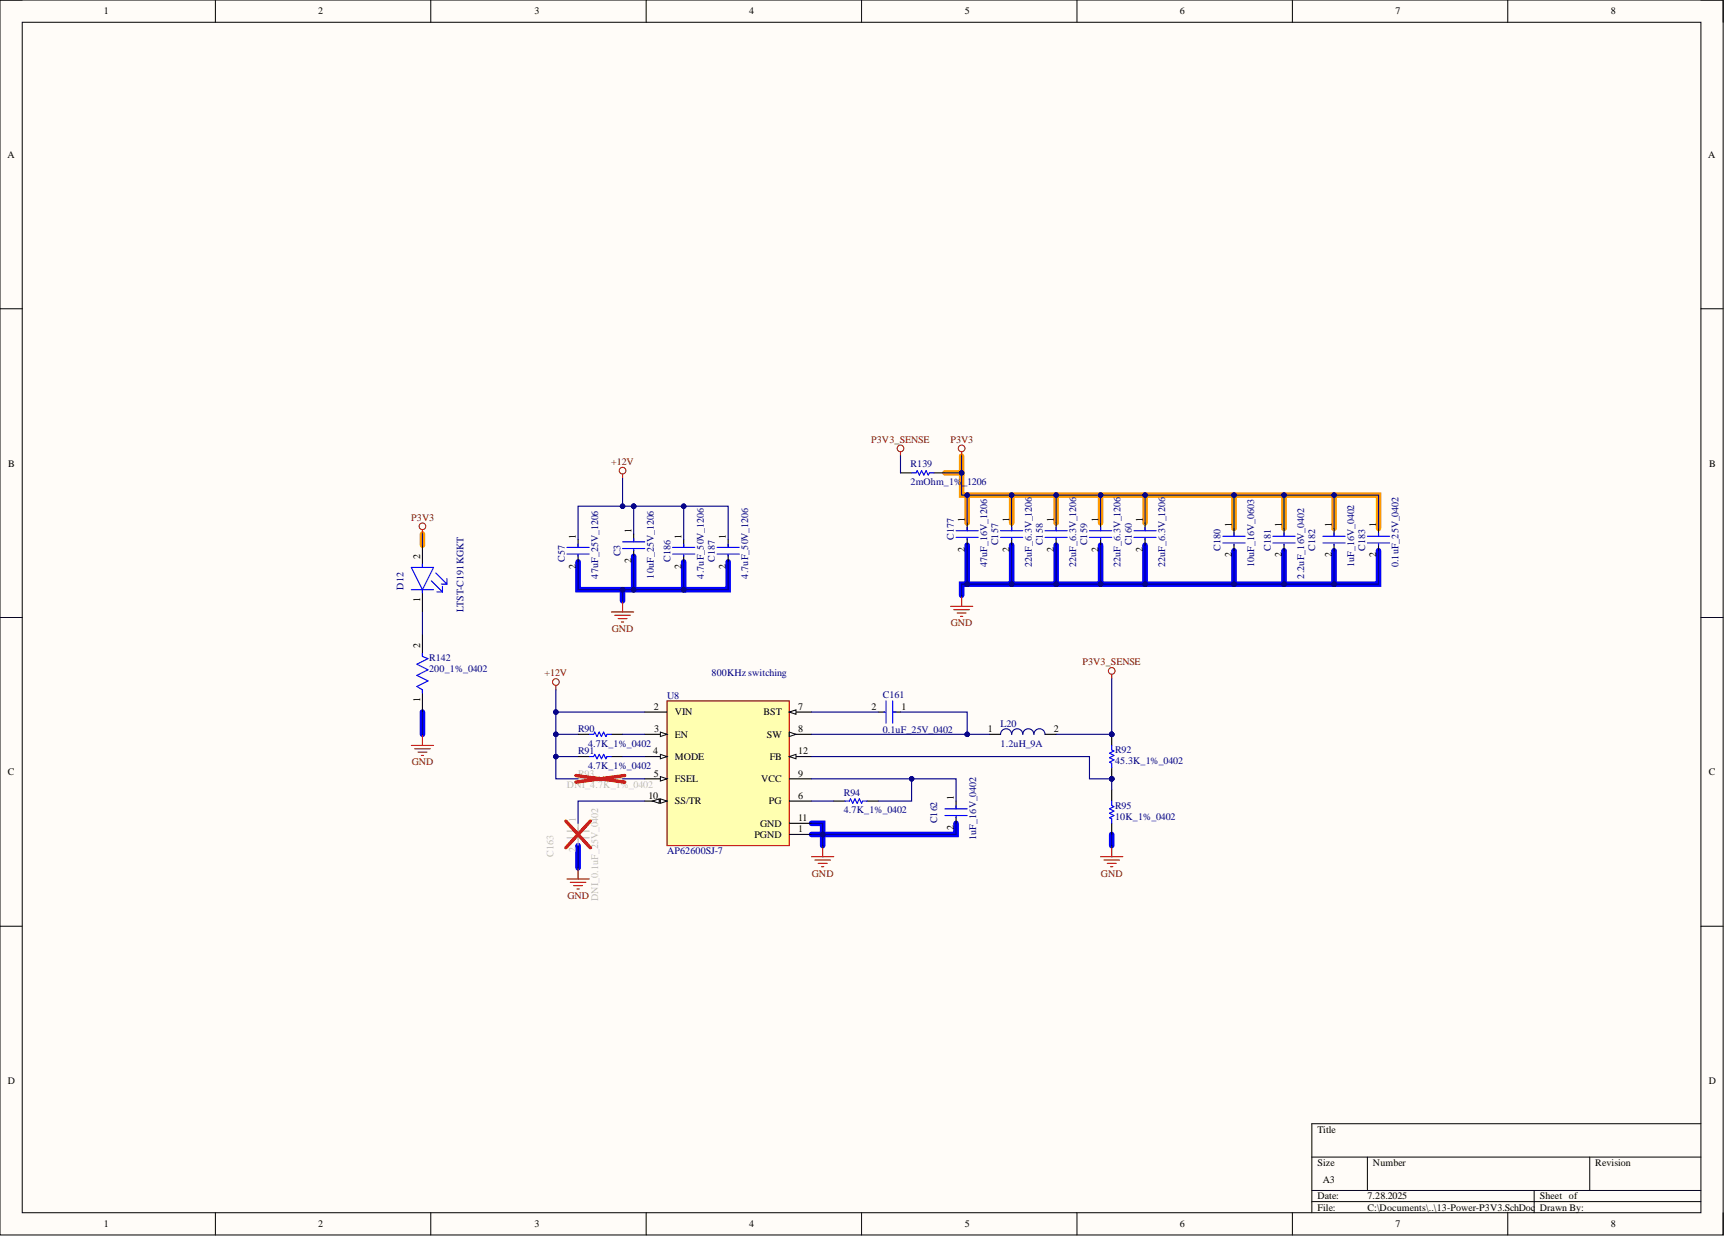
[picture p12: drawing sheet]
<svg xmlns="http://www.w3.org/2000/svg" width="393mm" height="282mm" viewBox="0 0 393 282" stroke-linecap="round" stroke-linejoin="round" font-family="sans-serif">
<defs><g id="words">
<g font-size="2.3">
<text x="23.7" y="3.3">1</text>
<text x="72.6" y="3.3">2</text>
<text x="121.9" y="3.3">3</text>
<text x="171" y="3.3">4</text>
<text x="220.2" y="3.3">5</text>
<text x="269.2" y="3.3">6</text>
<text x="318.4" y="3.3">7</text>
<text x="367.5" y="3.3">8</text>
<text x="1.7" y="35.9">A</text>
<text x="389.8" y="35.9">A</text>
<text x="1.9" y="106.4">B</text>
<text x="389.9" y="106.4">B</text>
<text x="220.2" y="119" transform="rotate(-90 220.2 119)">1</text>
<text x="230.3" y="119" transform="rotate(-90 230.3 119)">1</text>
<text x="240.5" y="119" transform="rotate(-90 240.5 119)">1</text>
<text x="250.6" y="119" transform="rotate(-90 250.6 119)">1</text>
<text x="260.7" y="119" transform="rotate(-90 260.7 119)">1</text>
<text x="131.4" y="122.8" transform="rotate(-90 131.4 122.8)">1</text>
<text x="144.1" y="121.5" transform="rotate(-90 144.1 121.5)">1</text>
<text x="155.5" y="122.8" transform="rotate(-90 155.5 122.8)">1</text>
<text x="165.6" y="122.8" transform="rotate(-90 165.6 122.8)">1</text>
<text x="220.2" y="125.9" transform="rotate(-90 220.2 125.9)">2</text>
<text x="230.3" y="125.9" transform="rotate(-90 230.3 125.9)">2</text>
<text x="240.5" y="125.9" transform="rotate(-90 240.5 125.9)">2</text>
<text x="250.6" y="125.9" transform="rotate(-90 250.6 125.9)">2</text>
<text x="260.7" y="125.9" transform="rotate(-90 260.7 125.9)">2</text>
<text x="281" y="120.3" transform="rotate(-90 281 120.3)">1</text>
<text x="292.5" y="120.3" transform="rotate(-90 292.5 120.3)">1</text>
<text x="303.9" y="120.3" transform="rotate(-90 303.9 120.3)">1</text>
<text x="314" y="120.3" transform="rotate(-90 314 120.3)">1</text>
<text x="95.9" y="127.4" transform="rotate(-90 95.9 127.4)">2</text>
<text x="131.4" y="129.7" transform="rotate(-90 131.4 129.7)">2</text>
<text x="144.1" y="128.4" transform="rotate(-90 144.1 128.4)">2</text>
<text x="155.5" y="129.7" transform="rotate(-90 155.5 129.7)">2</text>
<text x="165.6" y="129.7" transform="rotate(-90 165.6 129.7)">2</text>
<text x="281" y="127.1" transform="rotate(-90 281 127.1)">2</text>
<text x="292.5" y="127.1" transform="rotate(-90 292.5 127.1)">2</text>
<text x="303.9" y="127.1" transform="rotate(-90 303.9 127.1)">2</text>
<text x="314" y="127.1" transform="rotate(-90 314 127.1)">2</text>
<text x="95.9" y="137.4" transform="rotate(-90 95.9 137.4)">1</text>
<text x="95.9" y="147.7" transform="rotate(-90 95.9 147.7)">2</text>
<text x="95.9" y="160.2" transform="rotate(-90 95.9 160.2)">1</text>
<text x="149.1" y="161.9">2</text>
<text x="182.1" y="161.9">7</text>
<text x="198.9" y="161.9">2</text>
<text x="205.7" y="161.9">1</text>
<text x="149.2" y="167">3</text>
<text x="154" y="163.1">VIN</text>
<text x="174.2" y="163.1">BST</text>
<text x="182.1" y="167">8</text>
<text x="225.4" y="167">1</text>
<text x="240.5" y="167">2</text>
<text x="149.1" y="172">4</text>
<text x="154" y="168.2">EN</text>
<text x="154" y="173.3">MODE</text>
<text x="174.9" y="168.2">SW</text>
<text x="175.6" y="173.3">FB</text>
<text x="182.1" y="172">12</text>
<text x="1.8" y="176.8">C</text>
<text x="149.1" y="177.1">5</text>
<text x="154" y="178.4">FSEL</text>
<text x="173.7" y="178.4">VCC</text>
<text x="182.1" y="177.1">9</text>
<text x="389.9" y="176.8">C</text>
<text x="148" y="182.2">10</text>
<text x="154" y="183.4">SS/TR</text>
<text x="175.4" y="183.4">PG</text>
<text x="182.1" y="182.2">6</text>
<text x="217.6" y="182.4" transform="rotate(-90 217.6 182.4)">1</text>
<text x="172.1" y="191.1">PGND</text>
<text x="173.4" y="188.5">GND</text>
<text x="182.1" y="187.3">11</text>
<text x="182.1" y="189.8">1</text>
<text x="217.6" y="189.3" transform="rotate(-90 217.6 189.3)">2</text>
<text x="1.8" y="247.2">D</text>
<text x="389.9" y="247.2">D</text>
<text x="300.6" y="258.3">Title</text>
<text x="300.6" y="265.9">Size</text>
<text x="301.8" y="269.7">A3</text>
<text x="313.3" y="265.9">Number</text>
<text x="364" y="265.9">Revision</text>
<text x="300.6" y="273.5">Date:</text>
<text x="312" y="273.5">7.28.2025</text>
<text x="351.3" y="273.5">Sheet of</text>
<text x="23.7" y="279.9">1</text>
<text x="72.6" y="279.9">2</text>
<text x="121.9" y="279.9">3</text>
<text x="171" y="279.9">4</text>
<text x="220.2" y="279.9">5</text>
<text x="269.2" y="279.9">6</text>
<text x="300.6" y="276.1">File:</text>
<text x="312" y="276.1">C:\Documents\..\13-Power-P3V3.SchDoc</text>
<text x="318.4" y="279.9">7</text>
<text x="351.3" y="276.1">Drawn By:</text>
<text x="367.5" y="279.9">8</text>
</g>
<g font-size="2.3" fill="#800000">
<text x="198.8" y="101">P3V3_SENSE</text>
<text x="216.9" y="101">P3V3</text>
<text x="139.4" y="106.1">+12V</text>
<text x="93.8" y="118.7">P3V3</text>
<text x="217" y="142.9">GND</text>
<text x="139.6" y="144.1">GND</text>
<text x="124.2" y="154.3">+12V</text>
<text x="247" y="151.7">P3V3_SENSE</text>
<text x="93.9" y="174.6">GND</text>
<text x="185.2" y="199.9">GND</text>
<text x="251.2" y="199.9">GND</text>
<text x="129.4" y="205">GND</text>
</g>
<g font-size="2.3" fill="#000080">
<text x="207.7" y="106.6">R139</text>
<text x="207.7" y="110.6">2mOhm_1%</text>
<text x="219.6" y="110.6">_1206</text>
<text x="217.6" y="123.1" transform="rotate(-90 217.6 123.1)">C177</text>
<text x="227.8" y="124.3" transform="rotate(-90 227.8 124.3)">C157</text>
<text x="237.9" y="124.3" transform="rotate(-90 237.9 124.3)">C158</text>
<text x="248.1" y="124.3" transform="rotate(-90 248.1 124.3)">C159</text>
<text x="258.2" y="124.3" transform="rotate(-90 258.2 124.3)">C160</text>
<text x="278.5" y="125.6" transform="rotate(-90 278.5 125.6)">C180</text>
<text x="289.9" y="125.6" transform="rotate(-90 289.9 125.6)">C181</text>
<text x="300.1" y="125.6" transform="rotate(-90 300.1 125.6)">C182</text>
<text x="311.5" y="125.6" transform="rotate(-90 311.5 125.6)">C183</text>
<text x="128.9" y="128.1" transform="rotate(-90 128.9 128.1)">C57</text>
<text x="136.5" y="131.9" transform="rotate(-90 136.5 131.9)">47uF_25V_1206</text>
<text x="141.5" y="126.9" transform="rotate(-90 141.5 126.9)">C3</text>
<text x="149.1" y="131.9" transform="rotate(-90 149.1 131.9)">10uF_25V_1206</text>
<text x="152.9" y="128.1" transform="rotate(-90 152.9 128.1)">C186</text>
<text x="160.6" y="131.9" transform="rotate(-90 160.6 131.9)">4.7uF_50V_1206</text>
<text x="163.1" y="128.1" transform="rotate(-90 163.1 128.1)">C187</text>
<text x="170.7" y="131.9" transform="rotate(-90 170.7 131.9)">4.7uF_50V_1206</text>
<text x="225.2" y="129.4" transform="rotate(-90 225.2 129.4)">47uF_16V_1206</text>
<text x="235.4" y="129.4" transform="rotate(-90 235.4 129.4)">22uF_6.3V_1206</text>
<text x="245.5" y="129.4" transform="rotate(-90 245.5 129.4)">22uF_6.3V_1206</text>
<text x="255.7" y="129.4" transform="rotate(-90 255.7 129.4)">22uF_6.3V_1206</text>
<text x="265.8" y="129.4" transform="rotate(-90 265.8 129.4)">22uF_6.3V_1206</text>
<text x="286.1" y="129.4" transform="rotate(-90 286.1 129.4)">10uF_16V_0603</text>
<text x="297.5" y="131.9" transform="rotate(-90 297.5 131.9)">2.2uF_16V_0402</text>
<text x="308.9" y="129.4" transform="rotate(-90 308.9 129.4)">1uF_16V_0402</text>
<text x="319.1" y="129.4" transform="rotate(-90 319.1 129.4)">0.1uF_25V_0402</text>
<text x="92.1" y="134.5" transform="rotate(-90 92.1 134.5)">D12</text>
<text x="105.8" y="139.6" transform="rotate(-90 105.8 139.6)">LTST-C191KGKT</text>
<text x="97.9" y="150.7">R142</text>
<text x="97.9" y="153.3">200_1%_0402</text>
<text x="162.3" y="154.3">800KHz switching</text>
<text x="152.2" y="159.3">U8</text>
<text x="201.4" y="159.1">C161</text>
<text x="131.9" y="167">R90</text>
<text x="201.4" y="167.2">0.1uF_25V_0402</text>
<text x="228.3" y="165.7">L20</text>
<text x="131.9" y="172">R91</text>
<text x="134.2" y="170.3">4.7K_1%_0402</text>
<text x="228.3" y="170.3">1.2uH_9A</text>
<text x="254.4" y="171.8">R92</text>
<text x="134.2" y="175.3">4.7K_1%_0402</text>
<text x="254.4" y="174.3">45.3K_1%_0402</text>
<text x="192.5" y="181.4">R94</text>
<text x="192.5" y="185.5">4.7K_1%_0402</text>
<text x="254.4" y="184.5">R95</text>
<text x="213.8" y="187.8" transform="rotate(-90 213.8 187.8)">C162</text>
<text x="222.7" y="191.6" transform="rotate(-90 222.7 191.6)">1uF_16V_0402</text>
<text x="254.4" y="187">10K_1%_0402</text>
<text x="152.2" y="194.9">AP62600SJ-7</text>
</g>
<g font-size="2.3" fill="#bfbebc">
<text x="129.4" y="179.6">DNI_4.7K_1%_0402</text>
<text x="131.9" y="177.1">R93</text>
<text x="131.4" y="187.5" transform="rotate(-90 131.4 187.5)">1</text>
<text x="126.3" y="195.4" transform="rotate(-90 126.3 195.4)">C163</text>
<text x="131.4" y="194.4" transform="rotate(-90 131.4 194.4)">2</text>
<text x="136.5" y="205.5" transform="rotate(-90 136.5 205.5)">DNI_0.1uF_25V_0402</text>
</g>
</g></defs>
<path d="M0 0h393.2v281.6h-393.2z" fill-rule="evenodd" fill="#fffcf8"/>
<path d="M0 0h393.2v281.6h-393.2z" fill="none" stroke="#000" stroke-width=".23"/>
<path d="M5.1 5.1h383v271.5h-383z" fill-rule="evenodd" fill="#fffcf8"/>
<g fill="none" stroke="#000" stroke-width=".23">
<path d="M0 0h5.1M5.1 5.1h383v271.5h-383zM49.1 0v5.1M98.3 0v5.1M147.4 0v5.1M196.6 0v5.1M245.7 0v5.1M294.9 0v5.1M344 0v5.1M388.1 0h5.1v5.1M0 70.4h5.1M388.1 70.4h5.1"/>
<path d="M0 140.8h5.1M388.1 140.8h5.1M0 211.2h5.1M388.1 211.2h5.1M388.1 256.3h-88.8v20.3M49.1 276.6v5M98.3 276.6v5M147.4 276.6v5M196.6 276.6v5M245.7 276.6v5M294.9 276.6v5M299.3 263.9h88.8"/>
<path d="M299.3 271.5h88.8M299.3 274h88.8M312 263.9v7.6M344 276.6v5M350 271.5v5.1M362.7 263.9v7.6M393.2 276.6v5"/>
</g>
<g fill="none" stroke="#00f" stroke-width="1.3">
<path d="M131.9 128.1v6.4h24.1v-6.4M142 134.5v2.5M144.6 126.9v7.6M166.1 128.1v6.4h-10.1M220.7 124.3v8.9M230.8 124.3v8.9M241 124.3v8.9M251.1 124.3v8.9M261.3 124.3v8.9M281.5 125.6v7.6M293 125.6v7.6M304.4 125.6v7.6"/>
<path d="M314.5 125.6v7.6h-95.1v2.5M96.4 162.4v5.1M131.9 192.8v5.1M185.2 187.8h2.5v5M218.1 187.8v2.5h-32.9M253.6 190.3v2.5"/>
</g>
<path d="M219.4 104v3.8h-3.8M219.4 107.8v5.1h95.1v7.6M220.7 112.9v6.4M230.8 112.9v6.4M241 112.9v6.4M251.1 112.9v6.4M261.3 112.9v6.4M281.5 112.9v7.6M293 112.9v7.6M304.4 112.9v7.6M96.4 121.8v2.5" fill="none" stroke="#f90" stroke-width="1.3"/>
<g fill="none" stroke="#800000" stroke-width=".23">
<circle cx="142" cy="107.3" r=".76"/>
<circle cx="205.5" cy="102.3" r=".76"/>
<circle cx="219.4" cy="102.3" r=".76"/>
<circle cx="96.4" cy="120" r=".76"/>
<circle cx="126.8" cy="155.5" r=".76"/>
<circle cx="253.6" cy="153" r=".76"/>
</g>
<g fill="none" stroke="#800000" stroke-width=".25">
<path d="M142 108.1v1M205.5 103v1M219.4 103v1M96.4 120.8v1M139.5 139.6h5.1M142 137v2.6M216.9 138.3h5M217.6 139h3.6M218.4 139.8h2M219.4 135.7v2.6M126.8 156.3v1M140.3 140.3h3.5"/>
<path d="M141 141.1h2.1M141.8 141.8h.5M219.2 140.6h.5M253.6 153.8v1M93.8 170h5.1M94.6 170.8h3.6M95.4 171.5h2M96.1 172.3h.5M96.4 167.5v2.5"/>
</g>
<g fill="none" stroke="#000" stroke-width=".25">
<path d="M205.5 107.8h2.5M213.1 107.8h2.5M220.7 119.3v1.7M96.4 124.3v5.1M96.4 134.5v5.1M131.9 123.1v1.7M131.9 126.6v1.5M156 123.1v1.7M156 126.6v1.5M166.1 123.1v1.7M166.1 126.6v1.5M220.7 122.8v1.5"/>
<path d="M281.5 120.5v1.8M281.5 124.1v1.5M293 120.5v1.8M293 124.1v1.5M304.4 120.5v1.8M304.4 124.1v1.5M314.5 120.5v1.8M314.5 124.1v1.5M96.4 144.6v5.1M96.4 157.3v5.1"/>
</g>
<g fill="none" stroke="#00f" stroke-width=".25">
<path d="M208 107.8h1l.3-.5 .5 1 .5-1 .5 1 .5-1 .5 1 .2-.5h1.1M93.8 129.4h5.1l-2.5 5.1zM93.8 134.5h5.1M96.4 128.6v.8M96.4 134.5v.7M98.4 132.4l2.6 2.6M99.4 130.7l2.6 2.5M99.7 135h1.3M100.7 133.2h1.3M101 133.7v1.3M102 131.9v1.3M129.4 124.8h5"/>
<path d="M129.4 126.4h5M131.9 124.1v.7M131.9 126.6v.3M153.5 124.8h5M153.5 126.4h5M156 124.1v.7M156 126.6v.3M163.6 124.8h5.1M163.6 126.4h5.1M166.1 124.1v.7M166.1 126.6v.3M218.1 121h5.1"/>
<path d="M218.1 122.6h5.1M220.7 120.3v.7M220.7 122.8v.3M279 122.3h5.1M279 123.8h5.1M281.5 121.5v.8M281.5 124.1v.2M290.4 122.3h5.1M290.4 123.8h5.1M293 121.5v.8M293 124.1v.2M301.8 122.3h5.1"/>
<path d="M301.8 123.8h5.1M304.4 121.5v.8M304.4 124.1v.2M312 122.3h5.1M312 123.8h5.1M314.5 121.5v.8M314.5 124.1v.2M96.4 148.9v.8l1.3 .5-2.6 1.3 2.6 1.2-2.6 1.3 2.6 1.3-2.6 1.3 1.3 .7v.8"/>
</g>
<path d="M219.4 104v3.8h-3.8M96.4 121.8v2.5M96.4 139.6v5M96.4 162.4v5.1" fill="none" stroke="#000080" stroke-width=".25"/>
<circle cx="219.4" cy="107.8" r=".51" fill="#000080"/>
<circle cx="219.4" cy="107.8" r=".51" fill="none" stroke="#000080" stroke-width=".23"/>
<path d="M205.5 104v3.8M166.1 128.1v6.4h-10.1" fill="none" stroke="#000080" stroke-width=".25"/>
<circle cx="156" cy="134.5" r=".51" fill="#000080"/>
<circle cx="156" cy="134.5" r=".51" fill="none" stroke="#000080" stroke-width=".23"/>
<path d="M156 115.4h10.1v7.7" fill="none" stroke="#000080" stroke-width=".25"/>
<circle cx="156" cy="115.4" r=".51" fill="#000080"/>
<circle cx="156" cy="115.4" r=".51" fill="none" stroke="#000080" stroke-width=".23"/>
<path d="M144.6 121.8v1.8M144.6 125.3v1.6" fill="none" stroke="#000" stroke-width=".25"/>
<path d="M142 123.6h5.1M142 125.1h5.1M144.6 122.8v.8M144.6 125.3v.3" fill="none" stroke="#00f" stroke-width=".25"/>
<path d="M144.6 115.4v6.4" fill="none" stroke="#000080" stroke-width=".25"/>
<circle cx="144.6" cy="115.4" r=".51" fill="#000080"/>
<circle cx="144.6" cy="115.4" r=".51" fill="none" stroke="#000080" stroke-width=".23"/>
<path d="M144.6 126.9v7.6" fill="none" stroke="#000080" stroke-width=".25"/>
<circle cx="144.6" cy="134.5" r=".51" fill="#000080"/>
<circle cx="144.6" cy="134.5" r=".51" fill="none" stroke="#000080" stroke-width=".23"/>
<path d="M142 115.4h-10.1v7.7" fill="none" stroke="#000080" stroke-width=".25"/>
<circle cx="142" cy="115.4" r=".51" fill="#000080"/>
<circle cx="142" cy="115.4" r=".51" fill="none" stroke="#000080" stroke-width=".23"/>
<path d="M144.6 115.4h11.4v7.7" fill="none" stroke="#000080" stroke-width=".25"/>
<circle cx="144.6" cy="115.4" r=".51" fill="#000080"/>
<circle cx="144.6" cy="115.4" r=".51" fill="none" stroke="#000080" stroke-width=".23"/>
<circle cx="156" cy="115.4" r=".51" fill="#000080"/>
<circle cx="156" cy="115.4" r=".51" fill="none" stroke="#000080" stroke-width=".23"/>
<path d="M142 109.1v6.3h2.6" fill="none" stroke="#000080" stroke-width=".25"/>
<circle cx="142" cy="115.4" r=".51" fill="#000080"/>
<circle cx="142" cy="115.4" r=".51" fill="none" stroke="#000080" stroke-width=".23"/>
<circle cx="144.6" cy="115.4" r=".51" fill="#000080"/>
<circle cx="144.6" cy="115.4" r=".51" fill="none" stroke="#000080" stroke-width=".23"/>
<path d="M142 134.5v2.5" fill="none" stroke="#000080" stroke-width=".25"/>
<circle cx="142" cy="134.5" r=".51" fill="#000080"/>
<circle cx="142" cy="134.5" r=".51" fill="none" stroke="#000080" stroke-width=".23"/>
<path d="M152.2 159.9h27.9v32.9h-27.9z" fill-rule="evenodd" fill="#ffffb0"/>
<path d="M152.2 159.9h27.9v32.9h-27.9z" fill="none" stroke="#800000" stroke-width=".25"/>
<path d="M147.1 162.4h5.1M180.1 177.6h5.1M180.1 162.4h5.1" fill="none" stroke="#000" stroke-width=".25"/>
<path d="M180.1 162.4l1.5-.5v1z" fill="#f8fcff"/>
<path d="M180.1 162.4l1.5-.5v1z" fill="none" stroke="#000" stroke-width=".23"/>
<path d="M147.1 167.5h5.1" fill="none" stroke="#000" stroke-width=".25"/>
<path d="M150.7 167l1.5 .5-1.5 .5z" fill="#f8fcff"/>
<path d="M150.7 167l1.5 .5-1.5 .5z" fill="none" stroke="#000" stroke-width=".23"/>
<path d="M180.1 172.5h5.1" fill="none" stroke="#000" stroke-width=".25"/>
<path d="M180.1 172.5l1.5-.5v1z" fill="#f8fcff"/>
<path d="M180.1 172.5l1.5-.5v1z" fill="none" stroke="#000" stroke-width=".23"/>
<path d="M147.1 177.6h5.1" fill="none" stroke="#000" stroke-width=".25"/>
<path d="M150.7 177.1l1.5 .5-1.5 .5z" fill="#f8fcff"/>
<path d="M150.7 177.1l1.5 .5-1.5 .5z" fill="none" stroke="#000" stroke-width=".23"/>
<path d="M147.1 172.5h5.1" fill="none" stroke="#000" stroke-width=".25"/>
<path d="M150.7 172l1.5 .5-1.5 .5z" fill="#f8fcff"/>
<path d="M150.7 172l1.5 .5-1.5 .5z" fill="none" stroke="#000" stroke-width=".23"/>
<path d="M147.1 182.7h5.1M180.1 182.7h5.1" fill="none" stroke="#000" stroke-width=".25"/>
<path d="M150.7 182.2l1.5 .5-1.5 .5z" fill="#f8fcff"/>
<path d="M150.7 182.2l1.5 .5-1.5 .5z" fill="none" stroke="#000" stroke-width=".23"/>
<path d="M148.9 182.7l1.5-.5v1z" fill="#f8fcff"/>
<path d="M148.9 182.7l1.5-.5v1z" fill="none" stroke="#000" stroke-width=".23"/>
<path d="M180.1 167.5h5.1" fill="none" stroke="#000" stroke-width=".25"/>
<path d="M180.1 167l1.5 .5-1.5 .5z" fill="#f8fcff"/>
<path d="M180.1 167l1.5 .5-1.5 .5z" fill="none" stroke="#000" stroke-width=".23"/>
<path d="M180.1 187.8h5.1M180.1 190.3h5.1" fill="none" stroke="#000" stroke-width=".25"/>
<path d="M126.8 157.3v5.1h20.3" fill="none" stroke="#000080" stroke-width=".25"/>
<circle cx="126.8" cy="162.4" r=".51" fill="#000080"/>
<circle cx="126.8" cy="162.4" r=".51" fill="none" stroke="#000080" stroke-width=".23"/>
<path d="M185.2 195.4h5M185.9 196.1h3.6M186.7 196.9h2M187.4 197.7h.6M187.7 192.8v2.6" fill="none" stroke="#800000" stroke-width=".25"/>
<path d="M185.2 190.3h2.5" fill="none" stroke="#000080" stroke-width=".25"/>
<circle cx="187.7" cy="190.3" r=".51" fill="#000080"/>
<circle cx="187.7" cy="190.3" r=".51" fill="none" stroke="#000080" stroke-width=".23"/>
<circle cx="253.6" cy="167.5" r=".51" fill="#000080"/>
<circle cx="253.6" cy="167.5" r=".51" fill="none" stroke="#000080" stroke-width=".23"/>
<circle cx="253.6" cy="177.6" r=".51" fill="#000080"/>
<circle cx="253.6" cy="177.6" r=".51" fill="none" stroke="#000080" stroke-width=".23"/>
<path d="M253.6 167.5v2.5" fill="none" stroke="#000" stroke-width=".25"/>
<circle cx="253.6" cy="167.5" r=".51" fill="#000080"/>
<circle cx="253.6" cy="167.5" r=".51" fill="none" stroke="#000080" stroke-width=".23"/>
<path d="M253.6 175.1v2.5" fill="none" stroke="#000" stroke-width=".25"/>
<circle cx="253.6" cy="177.6" r=".51" fill="#000080"/>
<circle cx="253.6" cy="177.6" r=".51" fill="none" stroke="#000080" stroke-width=".23"/>
<path d="M253.6 170v1l.6 .3-1.1 .5 1.1 .5-1.1 .5 1.1 .5-1.1 .5 .5 .3v1M253.6 182.7v1l.6 .3-1.1 .5 1.1 .5-1.1 .5 1.1 .5-1.1 .5 .5 .2v1.1" fill="none" stroke="#00f" stroke-width=".25"/>
<path d="M253.6 180.1v2.6M253.6 187.8v2.5" fill="none" stroke="#000" stroke-width=".25"/>
<path d="M251.1 195.4h5.1M251.9 196.1h3.5M252.6 196.9h2.1M253.4 197.7h.5M253.6 192.8v2.6" fill="none" stroke="#800000" stroke-width=".25"/>
<path d="M253.6 177.6v2.5M253.6 190.3v2.5" fill="none" stroke="#000080" stroke-width=".25"/>
<circle cx="253.6" cy="177.6" r=".51" fill="#000080"/>
<circle cx="253.6" cy="177.6" r=".51" fill="none" stroke="#000080" stroke-width=".23"/>
<path d="M253.6 154.8v12.7" fill="none" stroke="#000080" stroke-width=".25"/>
<circle cx="253.6" cy="167.5" r=".51" fill="#000080"/>
<circle cx="253.6" cy="167.5" r=".51" fill="none" stroke="#000080" stroke-width=".23"/>
<path d="M225.7 167.5h2.6M238.4 167.5h2.6" fill="none" stroke="#000" stroke-width=".25"/>
<path d="M228.3 167.5a1.27 1.27 0 0 1 1.3-1.3 1.27 1.27 0 0 1 1.2 1.3 1.27 1.27 0 0 1 1.3-1.3 1.27 1.27 0 0 1 1.3 1.3 1.27 1.27 0 0 1 1.2-1.3 1.27 1.27 0 0 1 1.3 1.3 1.27 1.27 0 0 1 1.3-1.3 1.27 1.27 0 0 1 1.2 1.3" fill="none" stroke="#0c0087" stroke-width=".25"/>
<path d="M185.2 172.5h63.4v5.1h5" fill="none" stroke="#000080" stroke-width=".25"/>
<circle cx="253.6" cy="177.6" r=".51" fill="#000080"/>
<circle cx="253.6" cy="177.6" r=".51" fill="none" stroke="#000080" stroke-width=".23"/>
<path d="M241 167.5h12.6" fill="none" stroke="#000080" stroke-width=".25"/>
<circle cx="253.6" cy="167.5" r=".51" fill="#000080"/>
<circle cx="253.6" cy="167.5" r=".51" fill="none" stroke="#000080" stroke-width=".23"/>
<path d="M230.8 119.3v1.7M230.8 122.8v1.5" fill="none" stroke="#000" stroke-width=".25"/>
<path d="M228.3 121h5.1M228.3 122.6h5.1M230.8 120.3v.7M230.8 122.8v.3" fill="none" stroke="#00f" stroke-width=".25"/>
<path d="M220.7 124.3v8.9" fill="none" stroke="#000080" stroke-width=".25"/>
<circle cx="220.7" cy="133.2" r=".51" fill="#000080"/>
<circle cx="220.7" cy="133.2" r=".51" fill="none" stroke="#000080" stroke-width=".23"/>
<path d="M220.7 112.9v6.4" fill="none" stroke="#000080" stroke-width=".25"/>
<circle cx="220.7" cy="112.9" r=".51" fill="#000080"/>
<circle cx="220.7" cy="112.9" r=".51" fill="none" stroke="#000080" stroke-width=".23"/>
<path d="M230.8 112.9v6.4" fill="none" stroke="#000080" stroke-width=".25"/>
<circle cx="230.8" cy="112.9" r=".51" fill="#000080"/>
<circle cx="230.8" cy="112.9" r=".51" fill="none" stroke="#000080" stroke-width=".23"/>
<path d="M230.8 124.3v8.9" fill="none" stroke="#000080" stroke-width=".25"/>
<circle cx="230.8" cy="133.2" r=".51" fill="#000080"/>
<circle cx="230.8" cy="133.2" r=".51" fill="none" stroke="#000080" stroke-width=".23"/>
<path d="M281.5 125.6v7.6" fill="none" stroke="#000080" stroke-width=".25"/>
<circle cx="281.5" cy="133.2" r=".51" fill="#000080"/>
<circle cx="281.5" cy="133.2" r=".51" fill="none" stroke="#000080" stroke-width=".23"/>
<path d="M281.5 112.9v7.6" fill="none" stroke="#000080" stroke-width=".25"/>
<circle cx="281.5" cy="112.9" r=".51" fill="#000080"/>
<circle cx="281.5" cy="112.9" r=".51" fill="none" stroke="#000080" stroke-width=".23"/>
<path d="M293 125.6v7.6" fill="none" stroke="#000080" stroke-width=".25"/>
<circle cx="293" cy="133.2" r=".51" fill="#000080"/>
<circle cx="293" cy="133.2" r=".51" fill="none" stroke="#000080" stroke-width=".23"/>
<path d="M293 112.9v7.6" fill="none" stroke="#000080" stroke-width=".25"/>
<circle cx="293" cy="112.9" r=".51" fill="#000080"/>
<circle cx="293" cy="112.9" r=".51" fill="none" stroke="#000080" stroke-width=".23"/>
<path d="M304.4 125.6v7.6" fill="none" stroke="#000080" stroke-width=".25"/>
<circle cx="304.4" cy="133.2" r=".51" fill="#000080"/>
<circle cx="304.4" cy="133.2" r=".51" fill="none" stroke="#000080" stroke-width=".23"/>
<path d="M304.4 112.9v7.6" fill="none" stroke="#000080" stroke-width=".25"/>
<circle cx="304.4" cy="112.9" r=".51" fill="#000080"/>
<circle cx="304.4" cy="112.9" r=".51" fill="none" stroke="#000080" stroke-width=".23"/>
<path d="M241 119.3v1.7M251.1 119.3v1.7M261.3 119.3v1.7M241 122.8v1.5M251.1 122.8v1.5M261.3 122.8v1.5" fill="none" stroke="#000" stroke-width=".25"/>
<path d="M238.4 121h5.1M238.4 122.6h5.1M241 120.3v.7M241 122.8v.3M248.6 121h5M248.6 122.6h5M251.1 120.3v.7M251.1 122.8v.3M258.7 121h5.1M258.7 122.6h5.1M261.3 120.3v.7M261.3 122.8v.3" fill="none" stroke="#00f" stroke-width=".25"/>
<path d="M241 112.9v6.4" fill="none" stroke="#000080" stroke-width=".25"/>
<circle cx="241" cy="112.9" r=".51" fill="#000080"/>
<circle cx="241" cy="112.9" r=".51" fill="none" stroke="#000080" stroke-width=".23"/>
<path d="M251.1 112.9v6.4" fill="none" stroke="#000080" stroke-width=".25"/>
<circle cx="251.1" cy="112.9" r=".51" fill="#000080"/>
<circle cx="251.1" cy="112.9" r=".51" fill="none" stroke="#000080" stroke-width=".23"/>
<path d="M261.3 112.9v6.4" fill="none" stroke="#000080" stroke-width=".25"/>
<circle cx="261.3" cy="112.9" r=".51" fill="#000080"/>
<circle cx="261.3" cy="112.9" r=".51" fill="none" stroke="#000080" stroke-width=".23"/>
<path d="M261.3 124.3v8.9" fill="none" stroke="#000080" stroke-width=".25"/>
<circle cx="261.3" cy="133.2" r=".51" fill="#000080"/>
<circle cx="261.3" cy="133.2" r=".51" fill="none" stroke="#000080" stroke-width=".23"/>
<path d="M251.1 124.3v8.9" fill="none" stroke="#000080" stroke-width=".25"/>
<circle cx="251.1" cy="133.2" r=".51" fill="#000080"/>
<circle cx="251.1" cy="133.2" r=".51" fill="none" stroke="#000080" stroke-width=".23"/>
<path d="M241 124.3v8.9" fill="none" stroke="#000080" stroke-width=".25"/>
<circle cx="241" cy="133.2" r=".51" fill="#000080"/>
<circle cx="241" cy="133.2" r=".51" fill="none" stroke="#000080" stroke-width=".23"/>
<path d="M200.4 162.4h1.5M203.7 162.4h1.8" fill="none" stroke="#000" stroke-width=".25"/>
<path d="M202.2 159.9v5M203.7 159.9v5M201.6 162.4h.3M203.7 162.4h.7" fill="none" stroke="#00f" stroke-width=".25"/>
<path d="M185.2 162.4h15.2M205.5 162.4h15.2v5.1" fill="none" stroke="#000080" stroke-width=".25"/>
<circle cx="220.7" cy="167.5" r=".51" fill="#000080"/>
<circle cx="220.7" cy="167.5" r=".51" fill="none" stroke="#000080" stroke-width=".23"/>
<path d="M131.9 167.5h2.5M139.5 167.5h2.5" fill="none" stroke="#000" stroke-width=".25"/>
<path d="M134.4 167.5h1l.3-.5 .5 1 .5-1 .5 1 .5-1 .5 1 .3-.5h1" fill="none" stroke="#00f" stroke-width=".25"/>
<path d="M126.8 162.4v5.1h5.1M142 167.5h5.1" fill="none" stroke="#000080" stroke-width=".25"/>
<circle cx="126.8" cy="167.5" r=".51" fill="#000080"/>
<circle cx="126.8" cy="167.5" r=".51" fill="none" stroke="#000080" stroke-width=".23"/>
<circle cx="126.8" cy="162.4" r=".51" fill="#000080"/>
<circle cx="126.8" cy="162.4" r=".51" fill="none" stroke="#000080" stroke-width=".23"/>
<path d="M218.1 182.7v1.8M218.1 186.2v1.6" fill="none" stroke="#000" stroke-width=".25"/>
<path d="M215.6 184.5h5.1M215.6 186h5.1M218.1 183.7v.8M218.1 186.2v.3" fill="none" stroke="#00f" stroke-width=".25"/>
<path d="M218.1 187.8v2.5h-30.4" fill="none" stroke="#000080" stroke-width=".25"/>
<circle cx="187.7" cy="190.3" r=".51" fill="#000080"/>
<circle cx="187.7" cy="190.3" r=".51" fill="none" stroke="#000080" stroke-width=".23"/>
<path d="M190.2 182.7h2.6M197.8 182.7h2.6" fill="none" stroke="#000" stroke-width=".25"/>
<path d="M192.8 182.7h1l.2-.5 .5 1 .6-1 .5 1 .5-1 .5 1 .2-.5h1" fill="none" stroke="#00f" stroke-width=".25"/>
<path d="M208 177.6v5.1h-7.6" fill="none" stroke="#000080" stroke-width=".25"/>
<circle cx="208" cy="177.6" r=".51" fill="#000080"/>
<circle cx="208" cy="177.6" r=".51" fill="none" stroke="#000080" stroke-width=".23"/>
<path d="M126.8 167.5v5h5.1M142 172.5h5.1M185.2 182.7h5" fill="none" stroke="#000080" stroke-width=".25"/>
<path d="M131.9 172.5h2.5M139.5 172.5h2.5" fill="none" stroke="#000" stroke-width=".25"/>
<path d="M134.4 172.5h1l.3-.5 .5 1 .5-1 .5 1 .5-1 .5 1 .3-.5h1" fill="none" stroke="#00f" stroke-width=".25"/>
<circle cx="126.8" cy="172.5" r=".51" fill="#000080"/>
<circle cx="126.8" cy="172.5" r=".51" fill="none" stroke="#000080" stroke-width=".23"/>
<circle cx="126.8" cy="167.5" r=".51" fill="#000080"/>
<circle cx="126.8" cy="167.5" r=".51" fill="none" stroke="#000080" stroke-width=".23"/>
<path d="M131.9 177.6h3.5l.3-.5 .5 1 .5-1 .5 1 .5-1 .5 1 .3-.5h3.5" fill="none" stroke="#bfbebc" stroke-width=".25"/>
<path d="M131.4 176.8l11.1 1.6M142.5 176.8l-11.1 1.6" fill="none" stroke="#f00" stroke-width=".76"/>
<path d="M126.8 172.5v5.1h5.1" fill="none" stroke="#000080" stroke-width=".25"/>
<circle cx="126.8" cy="172.5" r=".51" fill="#000080"/>
<circle cx="126.8" cy="172.5" r=".51" fill="none" stroke="#000080" stroke-width=".23"/>
<path d="M142 177.6h5.1M131.9 192.8v5.1M147.1 182.7h-15.2v5.1M185.2 187.8h2.5v5" fill="none" stroke="#000080" stroke-width=".25"/>
<path d="M129.4 189.5h5M129.4 191.1h5M131.9 187.8v1.7M131.9 191.3v1.5" fill="none" stroke="#bfbebc" stroke-width=".25"/>
<path d="M129.1 187.3l5.6 6M134.7 187.3l-5.6 6" fill="none" stroke="#f00" stroke-width=".76"/>
<path d="M131.9 197.9v2.5M129.4 200.4h5M130.1 201.2h3.6M130.9 202h2M131.6 202.7h.6" fill="none" stroke="#800000" stroke-width=".25"/>
<circle cx="187.7" cy="190.3" r=".51" fill="#000080"/>
<circle cx="187.7" cy="190.3" r=".51" fill="none" stroke="#000080" stroke-width=".23"/>
<path d="M185.2 177.6h32.9v5.1" fill="none" stroke="#000080" stroke-width=".25"/>
<circle cx="208" cy="177.6" r=".51" fill="#000080"/>
<circle cx="208" cy="177.6" r=".51" fill="none" stroke="#000080" stroke-width=".23"/>
<path d="M185.2 167.5h40.5" fill="none" stroke="#000080" stroke-width=".25"/>
<circle cx="220.7" cy="167.5" r=".51" fill="#000080"/>
<circle cx="220.7" cy="167.5" r=".51" fill="none" stroke="#000080" stroke-width=".23"/>
<path d="M131.9 128.1v6.4h24.1v-6.4" fill="none" stroke="#000080" stroke-width=".25"/>
<circle cx="142" cy="134.5" r=".51" fill="#000080"/>
<circle cx="142" cy="134.5" r=".51" fill="none" stroke="#000080" stroke-width=".23"/>
<circle cx="144.6" cy="134.5" r=".51" fill="#000080"/>
<circle cx="144.6" cy="134.5" r=".51" fill="none" stroke="#000080" stroke-width=".23"/>
<circle cx="156" cy="134.5" r=".51" fill="#000080"/>
<circle cx="156" cy="134.5" r=".51" fill="none" stroke="#000080" stroke-width=".23"/>
<path d="M314.5 125.6v7.6h-95.1v2.5" fill="none" stroke="#000080" stroke-width=".25"/>
<circle cx="220.7" cy="133.2" r=".51" fill="#000080"/>
<circle cx="220.7" cy="133.2" r=".51" fill="none" stroke="#000080" stroke-width=".23"/>
<circle cx="230.8" cy="133.2" r=".51" fill="#000080"/>
<circle cx="230.8" cy="133.2" r=".51" fill="none" stroke="#000080" stroke-width=".23"/>
<circle cx="241" cy="133.2" r=".51" fill="#000080"/>
<circle cx="241" cy="133.2" r=".51" fill="none" stroke="#000080" stroke-width=".23"/>
<circle cx="251.1" cy="133.2" r=".51" fill="#000080"/>
<circle cx="251.1" cy="133.2" r=".51" fill="none" stroke="#000080" stroke-width=".23"/>
<circle cx="261.3" cy="133.2" r=".51" fill="#000080"/>
<circle cx="261.3" cy="133.2" r=".51" fill="none" stroke="#000080" stroke-width=".23"/>
<circle cx="281.5" cy="133.2" r=".51" fill="#000080"/>
<circle cx="281.5" cy="133.2" r=".51" fill="none" stroke="#000080" stroke-width=".23"/>
<circle cx="293" cy="133.2" r=".51" fill="#000080"/>
<circle cx="293" cy="133.2" r=".51" fill="none" stroke="#000080" stroke-width=".23"/>
<circle cx="304.4" cy="133.2" r=".51" fill="#000080"/>
<circle cx="304.4" cy="133.2" r=".51" fill="none" stroke="#000080" stroke-width=".23"/>
<path d="M219.4 107.8v5.1h95.1v7.6" fill="none" stroke="#000080" stroke-width=".25"/>
<circle cx="219.4" cy="107.8" r=".51" fill="#000080"/>
<circle cx="219.4" cy="107.8" r=".51" fill="none" stroke="#000080" stroke-width=".23"/>
<circle cx="220.7" cy="112.9" r=".51" fill="#000080"/>
<circle cx="220.7" cy="112.9" r=".51" fill="none" stroke="#000080" stroke-width=".23"/>
<circle cx="230.8" cy="112.9" r=".51" fill="#000080"/>
<circle cx="230.8" cy="112.9" r=".51" fill="none" stroke="#000080" stroke-width=".23"/>
<circle cx="241" cy="112.9" r=".51" fill="#000080"/>
<circle cx="241" cy="112.9" r=".51" fill="none" stroke="#000080" stroke-width=".23"/>
<circle cx="251.1" cy="112.9" r=".51" fill="#000080"/>
<circle cx="251.1" cy="112.9" r=".51" fill="none" stroke="#000080" stroke-width=".23"/>
<circle cx="261.3" cy="112.9" r=".51" fill="#000080"/>
<circle cx="261.3" cy="112.9" r=".51" fill="none" stroke="#000080" stroke-width=".23"/>
<circle cx="281.5" cy="112.9" r=".51" fill="#000080"/>
<circle cx="281.5" cy="112.9" r=".51" fill="none" stroke="#000080" stroke-width=".23"/>
<circle cx="293" cy="112.9" r=".51" fill="#000080"/>
<circle cx="293" cy="112.9" r=".51" fill="none" stroke="#000080" stroke-width=".23"/>
<circle cx="304.4" cy="112.9" r=".51" fill="#000080"/>
<circle cx="304.4" cy="112.9" r=".51" fill="none" stroke="#000080" stroke-width=".23"/>
<use href="#words"/>
</svg>
